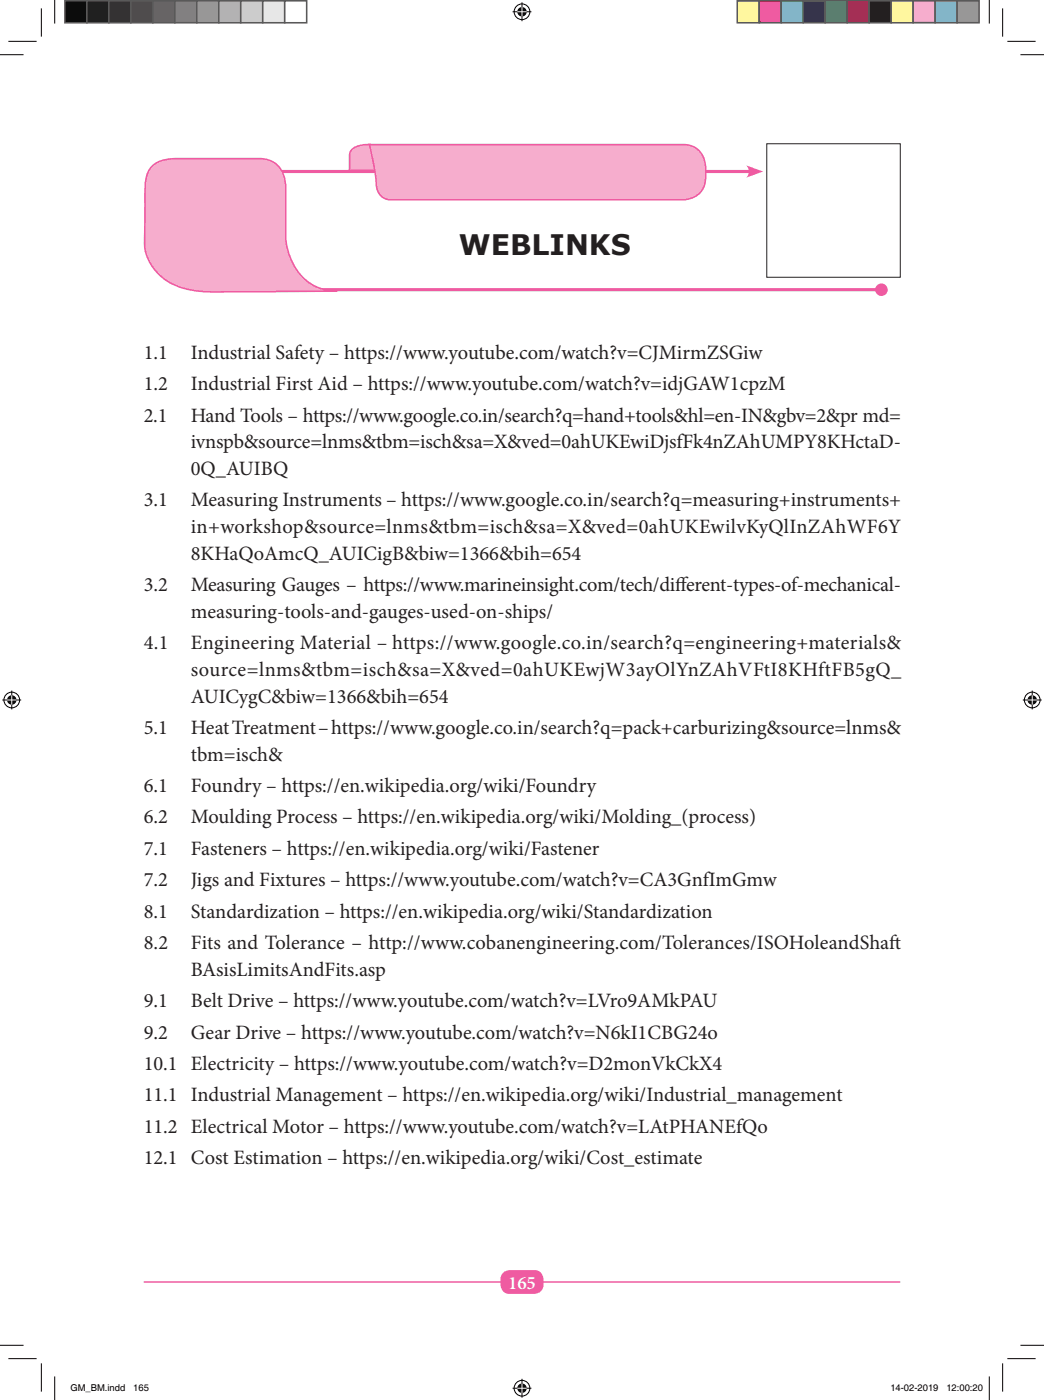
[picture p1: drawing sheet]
<svg xmlns="http://www.w3.org/2000/svg" width="235mm" height="315mm" viewBox="0 0 235 315" stroke-linecap="round" stroke-linejoin="round" font-family="sans-serif">
<defs><g id="words">
<text font-size="6.3" fill="#231f20" x="103.1" y="57.4">WEBLINKS</text>
<g font-size="4.6" fill="#231f20">
<text x="32.3" y="80.6">1.1</text>
<text x="42.9" y="80.6">Industrial Safety – https://www.youtube.com/watch?v=CJMirmZSGiw</text>
<text x="32.3" y="87.7">1.2</text>
<text x="42.9" y="87.7">Industrial First Aid – https://www.youtube.com/watch?v=idjGAW1cpzM</text>
<text x="32.3" y="94.7">2.1</text>
<text x="42.9" y="94.7">Hand Tools – https://www.google.co.in/search?q=hand+tools&amp;hl=en-IN&amp;gbv=2&amp;pr md=</text>
<text x="42.9" y="100.7">ivnspb&amp;source=lnms&amp;tbm=isch&amp;sa=X&amp;ved=0ahUKEwiDjsfFk4nZAhUMPY8KHctaD-</text>
<text x="42.9" y="106.7">0Q_AUIBQ</text>
<text x="32.3" y="113.8">3.1</text>
<text x="42.9" y="113.8">Measuring Instruments – https://www.google.co.in/search?q=measuring+instruments+</text>
<text x="42.9" y="119.8">in+workshop&amp;source=lnms&amp;tbm=isch&amp;sa=X&amp;ved=0ahUKEwilvKyQlInZAhWF6Y</text>
<text x="42.9" y="125.8">8KHaQoAmcQ_AUICigB&amp;biw=1366&amp;bih=654</text>
<text x="32.3" y="132.8">3.2</text>
<text x="42.9" y="132.8">Measuring Gauges – https://www.marineinsight.com/tech/dif</text>
<text x="151.7" y="132.8">ferent-types-of-mechanical-</text>
<text x="42.9" y="138.8">measuring-tools-and-gauges-used-on-ships/</text>
<text x="32.3" y="145.9">4.1</text>
<text x="42.9" y="145.9">Engineering Material – https://www.google.co.in/search?q=engineering+materials&amp;</text>
<text x="42.9" y="151.9">source=lnms&amp;tbm=isch&amp;sa=X&amp;ved=0ahUKEwjW3ayOlYnZAhVFtI8KHftFB5gQ_</text>
<text x="42.9" y="157.9">AUICygC&amp;biw=1366&amp;bih=654</text>
<text x="32.3" y="164.9">5.1</text>
<text x="42.9" y="164.9">Heat Treatment – https://www.google.co.in/search?q=pack+carburizing&amp;source=lnms&amp;</text>
<text x="42.9" y="170.9">tbm=isch&amp;</text>
<text x="32.3" y="178">6.1</text>
<text x="42.9" y="178">Foundry – https://en.wikipedia.org/wiki/Foundry</text>
<text x="32.3" y="185">6.2</text>
<text x="42.9" y="185">Moulding Process – https://en.wikipedia.org/wiki/Molding_(process)</text>
<text x="32.3" y="192.1">7.1</text>
<text x="42.9" y="192.1">Fasteners – https://en.wikipedia.org/wiki/Fastener</text>
<text x="32.3" y="199.1">7.2</text>
<text x="42.9" y="199.1">Jigs and Fixtures – https://www.youtube.com/watch?v=CA3GnfImGmw</text>
<text x="32.3" y="206.2">8.1</text>
<text x="42.9" y="206.2">Standardization – https://en.wikipedia.org/wiki/Standardization</text>
<text x="32.3" y="213.3">8.2</text>
<text x="42.9" y="213.3">Fits and Tolerance – http://www.cobanengineering.com/Tolerances/ISOHoleandShaf</text>
<text x="199.8" y="213.3">t</text>
<text x="42.9" y="219.3">BAsisLimitsAndFits.asp</text>
<text x="32.3" y="226.3">9.1</text>
<text x="42.9" y="226.3">Belt Drive – https://www.youtube.com/watch?v=LVro9AMkPAU</text>
<text x="32.3" y="233.4">9.2</text>
<text x="42.9" y="233.4">Gear Drive – https://www.youtube.com/watch?v=N6kI1CBG24o</text>
<text x="32.3" y="240.4">10.1 Electricity – https://www.youtube.com/watch?v=D2monVkCkX4</text>
<text x="32.3" y="247.5">11.1 Industrial Management – https://en.wikipedia.org/wiki/Industrial_management</text>
<text x="32.3" y="254.5">11.2 Electrical Motor – https://www.youtube.com/watch?v=LAtPHANEfQo</text>
<text x="32.3" y="261.6">12.1 Cost Estimation – https://en.wikipedia.org/wiki/Cost_estimate</text>
</g>
<text font-size="4.2" fill="#fff" x="114.2" y="289.6">165</text>
<g font-size="2.1">
<text x="15.8" y="312.5">GM_BM.indd</text>
<text x="29.9" y="312.5">165</text>
<text x="200.1" y="312.5">14-02-2019</text>
<text x="212.7" y="312.5">12:00:20</text>
</g>
</g></defs>
<path d="M32.3 288.1h170" fill="none" stroke="#ef5ba1" stroke-width=".35"/>
<path d="M112.9 286.2a2.32 2.32 0 0 1 1.7-.8h5.4a2.47 2.47 0 0 1 2.1 3.2 2.04 2.04 0 0 1-2.1 2.2h-5.4a2.47 2.47 0 0 1-2.1-3.3l.1-.8z" fill="#ef5ba1"/>
<path d="M169 38.5h-107.8v26.6h136.9" fill="none" stroke="#ef5ba1" stroke-width=".71" stroke-linecap="butt"/>
<g fill="#ef5ba1">
<path d="M167.7 37.2l3.8 1.3-3.8 1.4a1.94 1.94 0 0 0 0-2.7z"/>
<circle cx="198.1" cy="65.1" r="1.41"/>
</g>
<path d="M34 37.5a6.2 6.2 0 0 1 4.2-1.8l20-.1a5.6 5.6 0 0 1 5.9 5.5l.1 12.3a14.1 14.1 0 0 0 5.4 10.2 10.8 10.8 0 0 0 6.2 1.8l-21.5 .2a55 55 0 0 1-12.5-.7 11.3 11.3 0 0 1-9.3-12.6l.1-6a29.1 29.1 0 0 1 .5-7.2z" fill="#f6adcd"/>
<path d="M34 37.5a6.2 6.2 0 0 1 4.2-1.8l20-.1a5.6 5.6 0 0 1 5.9 5.5l.1 12.3a14.1 14.1 0 0 0 5.4 10.2 10.8 10.8 0 0 0 6.2 1.8l-21.5 .2a55 55 0 0 1-12.5-.7 11.3 11.3 0 0 1-9.3-12.6l.1-6a29.1 29.1 0 0 1 .5-7.2z" fill="none" stroke="#ef5ba1" stroke-width=".35"/>
<path d="M79.1 33.5a6.2 6.2 0 0 1 4.1-1l1.1 5.8h-5.8v-3.3l.2-.8z" fill="#f6adcd"/>
<path d="M79.1 33.5a6.2 6.2 0 0 1 4.1-1l1.1 5.8h-5.8v-3.3l.2-.8z" fill="none" stroke="#ef5ba1" stroke-width=".35"/>
<path d="M83 32.5h70.4a5 5 0 0 1 5.1 5.1v2.2a5 5 0 0 1-5.1 5.1h-65.6a3.4 3.4 0 0 1-3.3-3.6 53 53 0 0 0-1.5-8.8z" fill="#f6adcd"/>
<path d="M83 32.5h70.4a5 5 0 0 1 5.1 5.1v2.2a5 5 0 0 1-5.1 5.1h-65.6a3.4 3.4 0 0 1-3.3-3.6 53 53 0 0 0-1.5-8.8z" fill="none" stroke="#ef5ba1" stroke-width=".35"/>
<path d="M172.3 32.3h30v30h-30z" fill="none" stroke="#231f20" stroke-width=".22"/>
<g fill="none" stroke="#fff" stroke-width=".44">
<path d="M12.3 0v5.3M222.3 0v5.3M0 12.3h5.3M1.9 9.3h6.3M9.3 1.9v6.3M115.2 2.6h4.2M117.3 .5v4.3M225.3 1.9v6.3M226.4 9.3h6.3M229.3 12.3h5.3M.5 157.3h4.3M2.6 155.2v4.2"/>
<path d="M229.8 157.3h4.3M231.9 155.2v4.2M0 302.3h5.3M1.9 305.3h6.3M9.3 306.3v6.4M12.3 309.3v5.3M115.2 311.9h4.2M117.3 309.8v4.3M222.3 309.3v5.3M225.3 306.3v6.4M226.4 305.3h6.3M229.3 302.3h5.3"/>
<circle cx="117.3" cy="2.6" r="1.76"/>
<circle cx="117.3" cy="2.6" r="1.06"/>
<circle cx="2.6" cy="157.3" r="1.76"/>
<circle cx="2.6" cy="157.3" r="1.06"/>
<circle cx="231.9" cy="157.3" r="1.76"/>
<circle cx="231.9" cy="157.3" r="1.06"/>
<circle cx="117.3" cy="311.9" r="1.76"/>
<circle cx="117.3" cy="311.9" r="1.06"/>
</g>
<g fill="none" stroke="#000" stroke-width=".22">
<path d="M12.3 0v5.3M222.3 0v5.3M0 12.3h5.3M1.9 9.3h6.3M9.3 1.9v6.3M115.2 2.6h4.2M117.3 .5v4.3M225.3 1.9v6.3M226.4 9.3h6.3M229.3 12.3h5.3M.5 157.3h4.3M2.6 155.2v4.2"/>
<path d="M229.8 157.3h4.3M231.9 155.2v4.2M0 302.3h5.3M1.9 305.3h6.3M9.3 306.3v6.4M12.3 309.3v5.3M115.2 311.9h4.2M117.3 309.8v4.3M222.3 309.3v5.3M225.3 306.3v6.4M226.4 305.3h6.3M229.3 302.3h5.3"/>
<circle cx="117.3" cy="2.6" r="1.76"/>
<circle cx="2.6" cy="157.3" r="1.76"/>
<circle cx="231.9" cy="157.3" r="1.76"/>
<circle cx="117.3" cy="311.9" r="1.76"/>
</g>
<g fill="#000">
<path d="M14.6 .2h4.9v4.9h-4.9z"/>
<circle cx="117.3" cy="2.6" r="1.06"/>
<circle cx="2.6" cy="157.3" r="1.06"/>
<circle cx="231.9" cy="157.3" r="1.06"/>
<circle cx="117.3" cy="311.9" r="1.06"/>
</g>
<path d="M116.2 2.6h2.1M117.3 1.6v2.1M1.6 157.3h2.1M2.6 156.2v2.1M230.9 157.3h2.1M231.9 156.2v2.1M116.2 311.9h2.1M117.3 310.9v2.1" fill="none" stroke="#fff" stroke-width=".22"/>
<path d="M14.6 .2h4.9v4.9h-4.9z" fill="none" stroke="#595959" stroke-width=".35"/>
<path d="M19.5 .2h5v4.9h-5z" fill="#1a1a1a"/>
<path d="M19.5 .2h5v4.9h-5z" fill="none" stroke="#595959" stroke-width=".35"/>
<path d="M24.5 .2h4.9v4.9h-4.9z" fill="#333"/>
<path d="M24.5 .2h4.9v4.9h-4.9z" fill="none" stroke="#595959" stroke-width=".35"/>
<path d="M29.4 .2h4.9v4.9h-4.9z" fill="#4d4d4d"/>
<path d="M29.4 .2h4.9v4.9h-4.9z" fill="none" stroke="#595959" stroke-width=".35"/>
<path d="M34.3 .2h5v4.9h-5z" fill="#666"/>
<path d="M34.3 .2h5v4.9h-5z" fill="none" stroke="#595959" stroke-width=".35"/>
<path d="M39.3 .2h4.9v4.9h-4.9z" fill="#808080"/>
<path d="M39.3 .2h4.9v4.9h-4.9z" fill="none" stroke="#595959" stroke-width=".35"/>
<path d="M44.2 .2h5v4.9h-5z" fill="#999"/>
<path d="M44.2 .2h5v4.9h-5z" fill="none" stroke="#595959" stroke-width=".35"/>
<path d="M49.2 .2h4.9v4.9h-4.9z" fill="#b3b3b3"/>
<path d="M49.2 .2h4.9v4.9h-4.9z" fill="none" stroke="#595959" stroke-width=".35"/>
<path d="M54.1 .2h4.9v4.9h-4.9z" fill="#ccc"/>
<path d="M54.1 .2h4.9v4.9h-4.9z" fill="none" stroke="#595959" stroke-width=".35"/>
<path d="M59 .2h5v4.9h-5z" fill="#e6e6e6"/>
<path d="M59 .2h5v4.9h-5z" fill="none" stroke="#595959" stroke-width=".35"/>
<path d="M64 .2h4.9v4.9h-4.9z" fill="#fff"/>
<path d="M64 .2h4.9v4.9h-4.9z" fill="none" stroke="#595959" stroke-width=".35"/>
<path d="M165.7 .2h4.9v4.9h-4.9z" fill="#fff101"/>
<path d="M165.7 .2h4.9v4.9h-4.9z" fill="none" stroke="#595959" stroke-width=".35"/>
<path d="M170.6 .2h4.9v4.9h-4.9z" fill="#ed028c"/>
<path d="M170.6 .2h4.9v4.9h-4.9z" fill="none" stroke="#595959" stroke-width=".35"/>
<path d="M175.5 .2h5v4.9h-5z" fill="#00aeef"/>
<path d="M175.5 .2h5v4.9h-5z" fill="none" stroke="#595959" stroke-width=".35"/>
<path d="M180.5 .2h4.9v4.9h-4.9z" fill="#2e3092"/>
<path d="M180.5 .2h4.9v4.9h-4.9z" fill="none" stroke="#595959" stroke-width=".35"/>
<path d="M185.4 .2h5v4.9h-5z" fill="#00a54f"/>
<path d="M185.4 .2h5v4.9h-5z" fill="none" stroke="#595959" stroke-width=".35"/>
<path d="M190.4 .2h4.9v4.9h-4.9z" fill="#ee1d23"/>
<path d="M190.4 .2h4.9v4.9h-4.9z" fill="none" stroke="#595959" stroke-width=".35"/>
<path d="M195.3 .2h4.9v4.9h-4.9z" fill="#231f20"/>
<path d="M195.3 .2h4.9v4.9h-4.9z" fill="none" stroke="#595959" stroke-width=".35"/>
<path d="M200.2 .2h5v4.9h-5z" fill="#fff79a"/>
<path d="M200.2 .2h5v4.9h-5z" fill="none" stroke="#595959" stroke-width=".35"/>
<path d="M205.2 .2h4.9v4.9h-4.9z" fill="#f499c2"/>
<path d="M205.2 .2h4.9v4.9h-4.9z" fill="none" stroke="#595959" stroke-width=".35"/>
<path d="M210.1 .2h5v4.9h-5z" fill="#6bcff6"/>
<path d="M210.1 .2h5v4.9h-5z" fill="none" stroke="#595959" stroke-width=".35"/>
<path d="M215.1 .2h4.9v4.9h-4.9z" fill="#939598"/>
<path d="M215.1 .2h4.9v4.9h-4.9z" fill="none" stroke="#595959" stroke-width=".35"/>
<g fill="none" stroke="#fff" stroke-width=".22">
<path d="M16.1 311.1a.68 .68 0 0 1 1.2 .3h-.2a.55 .55 0 0 0-.9-.1 .55 .55 0 0 0 .1 .8 .55 .55 0 0 0 .8-.2l-.5-.1v-.1h.7v.8l-.2-.2a.77 .77 0 0 1-1.1-.1 .77 .77 0 0 1 .1-1.1zM17.6 310.9h.3l.5 1.3 .4-1.3h.3v1.6h-.2v-1.3l-.5 1.3h-.1l-.5-1.3v1.3h-.2zM19.2 312.6l1.2 .1zM20.6 310.9h.6a.37 .37 0 0 1 .4 .3 .37 .37 0 0 1-.1 .4 .43 .43 0 0 1 .2 .6 .43 .43 0 0 1-.5 .3h-.6zM20.8 311.1l.6 .1v.3l-.6 .1zM20.8 311.8h.6l.1 .3-.7 .2zM22 310.9h.3l.4 1.3 .4-1.3h.3v1.6h-.2v-1.3l-.4 1.3h-.2l-.4-1.3v1.3h-.2zM23.8 312.2h.2v.3h-.2zM24.3 310.9h.2v.3h-.2zM24.3 311.4h.2v1.1h-.2zM24.8 311.4h.2v.1l.3-.2 .3 .1 .1 1.1h-.2v-.9l-.2-.1-.3 .2v.8h-.2zM26 311.5l.3-.2 .4 .2v-.6h.2v1.6h-.2v-.2a.54 .54 0 0 1-.8-.1 .54 .54 0 0 1 .1-.7z"/>
<path d="M26.2 311.6l.1-.1a.37 .37 0 0 1 .4 .4 .37 .37 0 0 1-.5 .3zM27.2 311.5l.3-.2 .4 .2v-.6h.2v1.6h-.2v-.2a.54 .54 0 0 1-.8-.1 .54 .54 0 0 1 .1-.7zM27.3 311.6l.1-.1a.37 .37 0 0 1 .5 .4 .37 .37 0 0 1-.6 .3zM30.1 311.3l.6-.3v1.5h-.2v-1.1h-.4zM31.4 311.1l.5-.1 .3 .4-.6-.2-.2 .5a.5 .5 0 0 1 .8 .2 .5 .5 0 0 1-.5 .7 .5 .5 0 0 1-.5-.6l.1-.7zM32.5 311h.8v.2h-.6l-.1 .4a.51 .51 0 0 1 .7 .2 .51 .51 0 0 1-.3 .7 .51 .51 0 0 1-.6-.4h.2a.33 .33 0 0 0 .4 .1 .33 .33 0 0 0 .1-.5 .33 .33 0 0 0-.5 .1h-.2zM200.3 311.3l.5-.3v1.5h-.2v-1.1h-.3zM202 311.3v.7h-.5zM202 311h.1v1h.3v.1h-.3v.4h-.1v-.4h-.7zM202.5 311.8h.5v.2h-.5zM203.4 311.1a.61 .61 0 0 1 .8 .1 .61 .61 0 0 1 0 .8 .53 .53 0 0 1-.6 .5 .53 .53 0 0 1-.4-.8zM203.6 311.2a.6 .6 0 0 1 .5 .4 .6 .6 0 0 1-.2 .6 .42 .42 0 0 1-.5-.1 .42 .42 0 0 1 0-.5z"/>
<path d="M204.5 311.1a.49 .49 0 0 1 .8 .1 .49 .49 0 0 1-.3 .7l-.4 .4h.8v.2h-1l.1-.4a.87 .87 0 0 0 .7-.8l-.4-.1-.2 .3h-.2zM205.6 311.8h.5v.2h-.5zM206.4 311.1a.49 .49 0 0 1 .8 .1 .49 .49 0 0 1-.3 .7l-.4 .4h.8v.2h-1.1l.2-.4a.87 .87 0 0 0 .6-.8l-.4-.1-.1 .3h-.2zM207.7 311.1a.61 .61 0 0 1 .7 .1 .61 .61 0 0 1 0 .8 .53 .53 0 0 1-.6 .5 .53 .53 0 0 1-.4-.8zM207.8 311.2a.6 .6 0 0 1 .5 .4 .6 .6 0 0 1-.1 .6 .42 .42 0 0 1-.6-.1 .42 .42 0 0 1 0-.5zM208.8 311.3l.5-.3v1.5h-.2v-1.1h-.3zM209.9 311.1a.59 .59 0 0 1 .8 .1 .59 .59 0 0 1 .1 .7 .49 .49 0 0 1-.4 .6 .49 .49 0 0 1-.6-.4l.6 .2 .2-.5a.48 .48 0 0 1-.7 0 .48 .48 0 0 1 0-.7zM212.9 311.3l.5-.3v1.5h-.2v-1.1h-.3zM214.1 311.1a.49 .49 0 0 1 .8 .1 .49 .49 0 0 1-.4 .7l-.4 .4h.8v.2h-1l.1-.4a.87 .87 0 0 0 .7-.8l-.4-.1-.2 .3h-.2zM215.2 312.2h.2v.3h-.2zM215.2 311.4h.2v.2h-.2zM215.9 311.1a.61 .61 0 0 1 .8 .1 .61 .61 0 0 1 0 .8 .53 .53 0 0 1-.7 .5 .53 .53 0 0 1-.3-.8z"/>
<path d="M216.1 311.2a.6 .6 0 0 1 .5 .4 .6 .6 0 0 1-.2 .6 .42 .42 0 0 1-.5-.1 .42 .42 0 0 1 0-.5zM217.1 311.1a.61 .61 0 0 1 .7 .1 .61 .61 0 0 1 .1 .8 .53 .53 0 0 1-.7 .5 .53 .53 0 0 1-.3-.8zM217.2 311.2a.6 .6 0 0 1 .5 .4 .6 .6 0 0 1-.1 .6 .42 .42 0 0 1-.6-.1 .42 .42 0 0 1 .1-.5zM218.1 312.2h.3v.3h-.3zM218.1 311.4h.3v.2h-.3zM218.8 311.1a.49 .49 0 0 1 .8 .1 .49 .49 0 0 1-.4 .7l-.4 .4h.8v.2h-1l.1-.4a.87 .87 0 0 0 .7-.8l-.4-.1-.2 .3h-.2zM220 311.1a.61 .61 0 0 1 .8 .1 .61 .61 0 0 1 0 .8 .53 .53 0 0 1-.6 .5 .53 .53 0 0 1-.4-.8zM220.2 311.2a.6 .6 0 0 1 .5 .4 .6 .6 0 0 1-.2 .6 .42 .42 0 0 1-.5-.1 .42 .42 0 0 1 0-.5z"/>
<circle cx="31.7" cy="312" r=".32"/>
<circle cx="210.3" cy="311.5" r=".32"/>
</g>
<use href="#words"/>
</svg>
